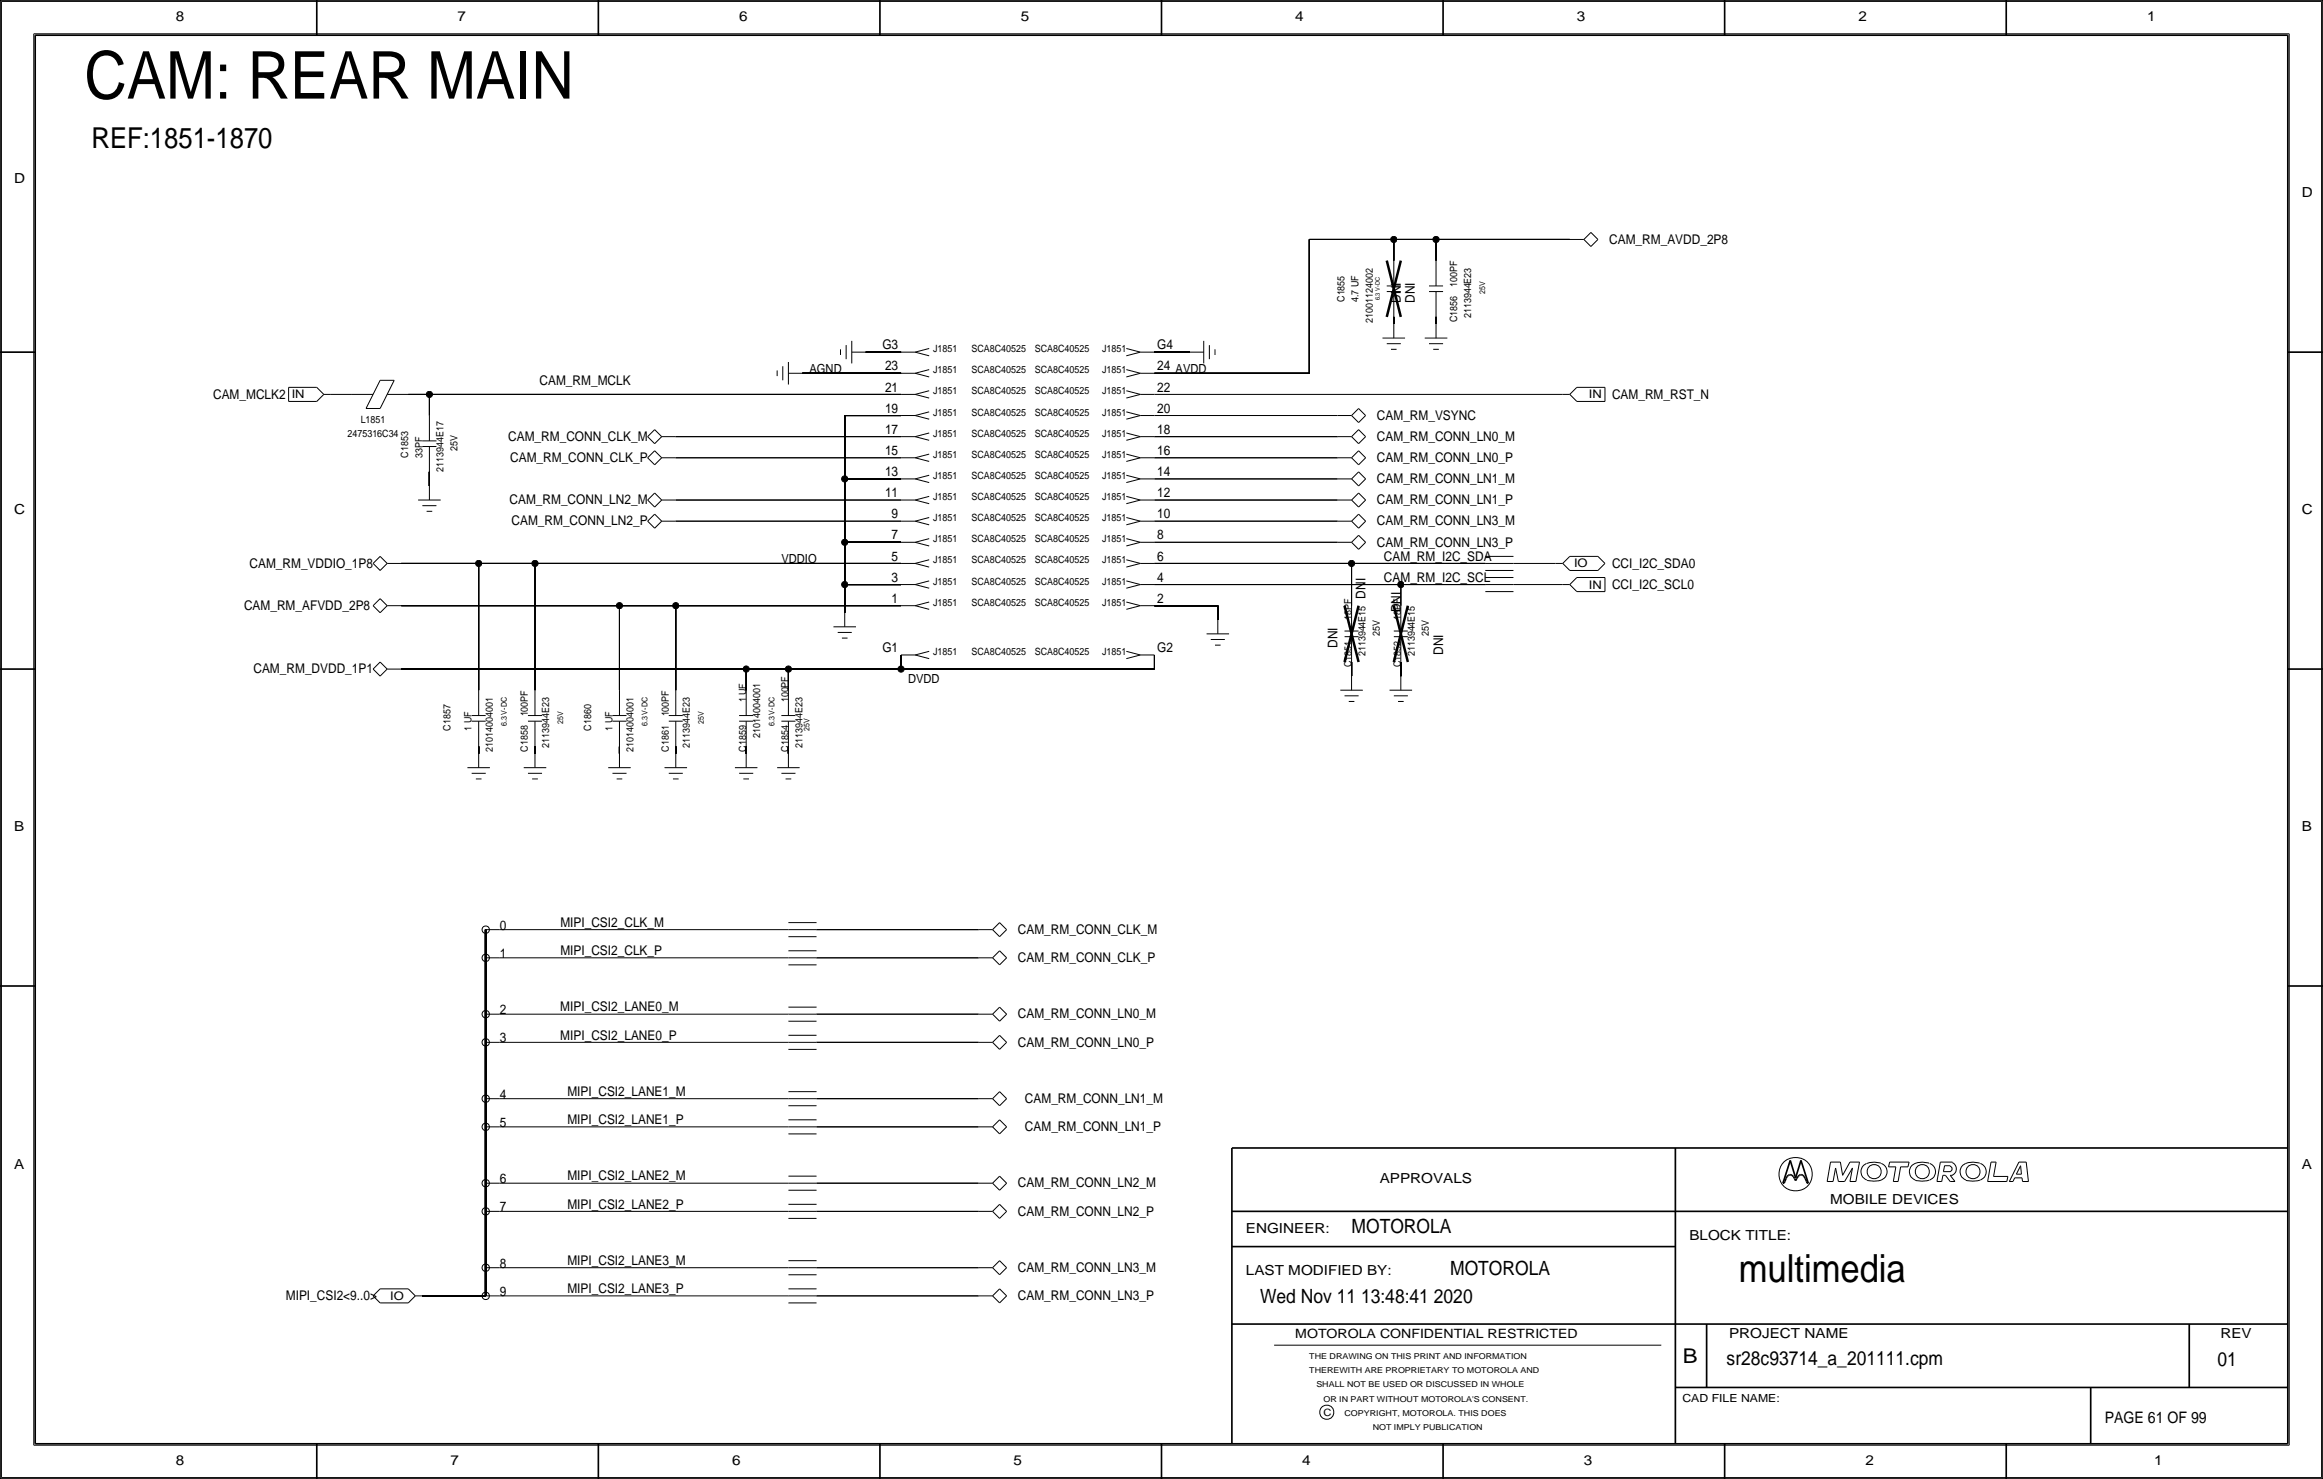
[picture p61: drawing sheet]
<svg xmlns="http://www.w3.org/2000/svg" width="419mm" height="267mm" viewBox="0 0 419 267" stroke-linecap="round" stroke-linejoin="round" font-family="sans-serif">
<defs><g id="words">
<text font-size="11.9" x="15.2" y="17.8">CAM: REAR MAIN</text>
<text font-size="7" x="313.7" y="231.1">multimedia</text>
<text font-size="5.2" x="16.5" y="26.7">REF:1851-1870</text>
<text font-size="3.7" x="303.6" y="245.7">B</text>
<g font-size="3.5">
<text x="243.8" y="222.2">MOTOROLA</text>
<text x="261.6" y="229.9">MOTOROLA</text>
<text x="227.3" y="234.9">Wed Nov 11 13:48:41 2020</text>
<text x="311.5" y="246.2">sr28c93714_a_201111.cpm</text>
<text x="400" y="246.4">01</text>
</g>
<text font-size="2.9" x="379.7" y="256.5">PAGE 61 OF 99</text>
<g font-size="2.5">
<text x="31.7" y="3.8">8</text>
<text x="82.6" y="3.8">7</text>
<text x="133.3" y="3.8">6</text>
<text x="184.1" y="3.8">5</text>
<text x="233.7" y="3.8">4</text>
<text x="284.5" y="3.8">3</text>
<text x="335.3" y="3.8">2</text>
<text x="387.3" y="3.8">1</text>
<text x="2.5" y="33">D</text>
<text x="415.3" y="35.6">D</text>
<text x="2.5" y="92.7">C</text>
<text x="415.3" y="92.7">C</text>
<text x="2.5" y="149.9">B</text>
<text x="415.3" y="149.9">B</text>
<text x="2.5" y="210.8">A</text>
<text x="248.9" y="213.4">APPROVALS</text>
<text x="415.3" y="210.8">A</text>
<text x="330.2" y="217.2">MOBILE DEVICES</text>
<text x="224.8" y="222.2">ENGINEER:</text>
<text x="304.8" y="223.5">BLOCK TITLE:</text>
<text x="224.8" y="229.9">LAST MODIFIED BY:</text>
<text x="312" y="241.2">PROJECT NAME</text>
<text x="400.6" y="241.3">REV</text>
<text x="31.7" y="264.2">8</text>
<text x="81.3" y="264.2">7</text>
<text x="132.1" y="264.2">6</text>
<text x="182.9" y="264.2">5</text>
<text x="234.9" y="264.2">4</text>
<text x="285.8" y="264.2">3</text>
<text x="336.5" y="264.2">2</text>
<text x="388.6" y="264.2">1</text>
</g>
<g font-size="2.4">
<text x="290.3" y="43.9">CAM_RM_AVDD_2P8</text>
<text x="252.7" y="54.6" transform="rotate(-90 252.7 54.6)">DNI</text>
<text x="255.3" y="54.6" transform="rotate(-90 255.3 54.6)">DNI</text>
<text x="159.2" y="63">G3</text>
<text x="208.8" y="63">G4</text>
<text x="38.4" y="71.9">CAM_MCLK2</text>
<text x="97.3" y="69.3">CAM_RM_MCLK</text>
<text x="159.7" y="70.6">21</text>
<text x="159.7" y="66.8">23</text>
<text x="208.8" y="70.6">22</text>
<text x="208.8" y="66.8">24 AVDD</text>
<text x="290.8" y="71.9">CAM_RM_RST_N</text>
<text x="159.7" y="74.4">19</text>
<text x="208.8" y="74.4">20</text>
<text x="248.4" y="75.7">CAM_RM_VSYNC</text>
<text x="91.7" y="79.5">CAM_RM_CONN_CLK_M</text>
<text x="92" y="83.3">CAM_RM_CONN_CLK_P</text>
<text x="159.7" y="82">15</text>
<text x="159.7" y="78.2">17</text>
<text x="208.8" y="78.2">18</text>
<text x="208.8" y="82">16</text>
<text x="248.4" y="79.5">CAM_RM_CONN_LN0_M</text>
<text x="248.4" y="83.3">CAM_RM_CONN_LN0_P</text>
<text x="159.7" y="89.7">11</text>
<text x="159.7" y="85.8">13</text>
<text x="208.8" y="89.7">12</text>
<text x="208.8" y="85.9">14</text>
<text x="248.4" y="87.1">CAM_RM_CONN_LN1_M</text>
<text x="91.9" y="90.9">CAM_RM_CONN_LN2_M</text>
<text x="92.3" y="94.7">CAM_RM_CONN_LN2_P</text>
<text x="160.9" y="93.5">9</text>
<text x="208.8" y="93.5">10</text>
<text x="248.4" y="90.9">CAM_RM_CONN_LN1_P</text>
<text x="248.4" y="94.7">CAM_RM_CONN_LN3_M</text>
<text x="160.9" y="101.1">5</text>
<text x="160.9" y="97.3">7</text>
<text x="208.8" y="101.1">6</text>
<text x="208.8" y="97.3">8</text>
<text x="248.4" y="98.6">CAM_RM_CONN_LN3_P</text>
<text x="249.7" y="101.1">CAM_RM_I2C_SDA</text>
<text x="45" y="102.4">CAM_RM_VDDIO_1P8</text>
<text x="160.9" y="104.9">3</text>
<text x="208.8" y="104.9">4</text>
<text x="246.4" y="108" transform="rotate(-90 246.4 108)">DNI</text>
<text x="249.7" y="104.9">CAM_RM_I2C_SCL</text>
<text x="290.8" y="106.2">CCI_I2C_SCL0</text>
<text x="290.8" y="102.4">CCI_I2C_SDA0</text>
<text x="44" y="110">CAM_RM_AFVDD_2P8</text>
<text x="160.9" y="108.7">1</text>
<text x="208.8" y="108.7">2</text>
<text x="252.7" y="110.4" transform="rotate(-90 252.7 110.4)">DNI</text>
<text x="159.2" y="117.6">G1</text>
<text x="208.8" y="117.6">G2</text>
<text x="241.3" y="116.8" transform="rotate(-90 241.3 116.8)">DNI</text>
<text x="260.3" y="118.1" transform="rotate(-90 260.3 118.1)">DNI</text>
<text x="45.7" y="121.4">CAM_RM_DVDD_1P1</text>
<text x="90.2" y="167.6">0</text>
<text x="101.1" y="167.1">MIPI_CSI2_CLK_M</text>
<text x="90.2" y="172.7">1</text>
<text x="101.1" y="172.2">MIPI_CSI2_CLK_P</text>
<text x="183.6" y="168.4">CAM_RM_CONN_CLK_M</text>
<text x="183.6" y="173.5">CAM_RM_CONN_CLK_P</text>
<text x="90.2" y="182.9">2</text>
<text x="101.1" y="182.4">MIPI_CSI2_LANE0_M</text>
<text x="183.6" y="183.6">CAM_RM_CONN_LN0_M</text>
<text x="90.2" y="188">3</text>
<text x="101.1" y="187.5">MIPI_CSI2_LANE0_P</text>
<text x="183.6" y="188.7">CAM_RM_CONN_LN0_P</text>
<text x="102.4" y="197.6">MIPI_CSI2_LANE1_M</text>
<text x="90.2" y="203.2">5</text>
<text x="90.2" y="198.1">4</text>
<text x="102.4" y="202.7">MIPI_CSI2_LANE1_P</text>
<text x="184.9" y="204">CAM_RM_CONN_LN1_P</text>
<text x="184.9" y="198.9">CAM_RM_CONN_LN1_M</text>
<text x="90.2" y="213.4">6</text>
<text x="102.4" y="212.9">MIPI_CSI2_LANE2_M</text>
<text x="183.6" y="214.1">CAM_RM_CONN_LN2_M</text>
<text x="90.2" y="218.4">7</text>
<text x="102.4" y="217.9">MIPI_CSI2_LANE2_P</text>
<text x="183.6" y="219.2">CAM_RM_CONN_LN2_P</text>
<text x="90.2" y="228.6">8</text>
<text x="90.2" y="233.7">9</text>
<text x="102.4" y="228.1">MIPI_CSI2_LANE3_M</text>
<text x="102.4" y="233.2">MIPI_CSI2_LANE3_P</text>
<text x="183.6" y="229.4">CAM_RM_CONN_LN3_M</text>
<text x="51.6" y="234.4">MIPI_CSI2&lt;9..0&gt;</text>
<text x="183.6" y="234.4">CAM_RM_CONN_LN3_P</text>
</g>
<g font-size="2.3">
<text x="146" y="67.3">AGND</text>
<text x="141" y="101.6">VDDIO</text>
<text x="163.8" y="123.2">DVDD</text>
<text x="233.7" y="241.3">MOTOROLA CONFIDENTIAL RESTRICTED</text>
</g>
<g font-size="2.1">
<text x="52.6" y="71.8">IN</text>
<text x="286.7" y="71.8">IN</text>
<text x="284" y="102.3">IO</text>
<text x="286.7" y="106.1">IN</text>
<text x="70.4" y="234.4">IO</text>
</g>
<text font-size="2" x="303.5" y="252.7">CAD FILE NAME:</text>
<g font-size="1.8">
<text x="262.9" y="51.7" transform="rotate(-90 262.9 51.7)">100PF</text>
<text x="242.6" y="54.4" transform="rotate(-90 242.6 54.4)">C1855</text>
<text x="245.1" y="54.5" transform="rotate(-90 245.1 54.5)">4.7 UF</text>
<text x="247.7" y="58.3" transform="rotate(-90 247.7 58.3)">21001124002</text>
<text x="262.9" y="58.1" transform="rotate(-90 262.9 58.1)">C1856</text>
<text x="265.4" y="57.4" transform="rotate(-90 265.4 57.4)">2113944E23</text>
<text x="168.3" y="63.5">J1851</text>
<text x="175.3" y="63.5">SCA8C40525</text>
<text x="186.7" y="63.5">SCA8C40525</text>
<text x="198.8" y="63.5">J1851</text>
<text x="168.3" y="71.1">J1851</text>
<text x="168.3" y="67.3">J1851</text>
<text x="175.3" y="67.3">SCA8C40525</text>
<text x="175.3" y="71.1">SCA8C40525</text>
<text x="186.7" y="67.3">SCA8C40525</text>
<text x="186.7" y="71.1">SCA8C40525</text>
<text x="198.8" y="71.1">J1851</text>
<text x="198.8" y="67.3">J1851</text>
<text x="65.1" y="76.2">L1851</text>
<text x="168.3" y="74.9">J1851</text>
<text x="175.3" y="74.9">SCA8C40525</text>
<text x="186.7" y="74.9">SCA8C40525</text>
<text x="198.8" y="74.9">J1851</text>
<text x="62.7" y="78.7">2475316C34</text>
<text x="73.7" y="82.6" transform="rotate(-90 73.7 82.6)">C1853</text>
<text x="76.2" y="82.6" transform="rotate(-90 76.2 82.6)">33PF</text>
<text x="82.6" y="81.3" transform="rotate(-90 82.6 81.3)">25V</text>
<text x="168.3" y="82.6">J1851</text>
<text x="168.3" y="78.7">J1851</text>
<text x="175.3" y="82.5">SCA8C40525</text>
<text x="175.3" y="78.7">SCA8C40525</text>
<text x="186.7" y="82.6">SCA8C40525</text>
<text x="186.7" y="78.7">SCA8C40525</text>
<text x="198.8" y="78.7">J1851</text>
<text x="198.8" y="82.6">J1851</text>
<text x="80" y="85.1" transform="rotate(-90 80 85.1)">2113944E17</text>
<text x="168.3" y="86.4">J1851</text>
<text x="175.3" y="86.4">SCA8C40525</text>
<text x="186.7" y="86.4">SCA8C40525</text>
<text x="198.8" y="86.4">J1851</text>
<text x="168.3" y="94">J1851</text>
<text x="168.3" y="90.2">J1851</text>
<text x="175.3" y="94">SCA8C40525</text>
<text x="175.3" y="90.2">SCA8C40525</text>
<text x="186.7" y="90.2">SCA8C40525</text>
<text x="186.7" y="94">SCA8C40525</text>
<text x="198.8" y="90.2">J1851</text>
<text x="198.8" y="94">J1851</text>
<text x="168.3" y="101.6">J1851</text>
<text x="168.3" y="97.8">J1851</text>
<text x="175.3" y="101.6">SCA8C40525</text>
<text x="175.3" y="97.8">SCA8C40525</text>
<text x="186.7" y="97.8">SCA8C40525</text>
<text x="186.7" y="101.6">SCA8C40525</text>
<text x="198.8" y="101.6">J1851</text>
<text x="198.8" y="97.8">J1851</text>
<text x="168.3" y="105.4">J1851</text>
<text x="175.3" y="105.4">SCA8C40525</text>
<text x="186.7" y="105.4">SCA8C40525</text>
<text x="198.8" y="105.4">J1851</text>
<text x="168.3" y="109.2">J1851</text>
<text x="175.3" y="109.2">SCA8C40525</text>
<text x="186.7" y="109.2">SCA8C40525</text>
<text x="198.8" y="109.2">J1851</text>
<text x="243.8" y="111.8" transform="rotate(-90 243.8 111.8)">18PF</text>
<text x="252.7" y="111.8" transform="rotate(-90 252.7 111.8)">18PF</text>
<text x="168.3" y="118.1">J1851</text>
<text x="175.3" y="118.1">SCA8C40525</text>
<text x="186.7" y="118.1">SCA8C40525</text>
<text x="198.8" y="118.1">J1851</text>
<text x="246.4" y="118.3" transform="rotate(-90 246.4 118.3)">2113944E15</text>
<text x="248.9" y="114.6" transform="rotate(-90 248.9 114.6)">25V</text>
<text x="255.3" y="118.3" transform="rotate(-90 255.3 118.3)">2113944E15</text>
<text x="257.8" y="114.6" transform="rotate(-90 257.8 114.6)">25V</text>
<text x="243.8" y="120.3" transform="rotate(-90 243.8 120.3)">C1851</text>
<text x="252.7" y="120.3" transform="rotate(-90 252.7 120.3)">C1852</text>
<text x="81.3" y="131.7" transform="rotate(-90 81.3 131.7)">C1857</text>
<text x="85.1" y="131.8" transform="rotate(-90 85.1 131.8)">1 UF</text>
<text x="95.2" y="129.2" transform="rotate(-90 95.2 129.2)">100PF</text>
<text x="106.7" y="131.7" transform="rotate(-90 106.7 131.7)">C1860</text>
<text x="110.5" y="131.8" transform="rotate(-90 110.5 131.8)">1 UF</text>
<text x="120.7" y="129.2" transform="rotate(-90 120.7 129.2)">100PF</text>
<text x="134.6" y="126.7" transform="rotate(-90 134.6 126.7)">1 UF</text>
<text x="142.2" y="126.7" transform="rotate(-90 142.2 126.7)">100PF</text>
<text x="88.9" y="135.6" transform="rotate(-90 88.9 135.6)">21014004001</text>
<text x="95.3" y="135.6" transform="rotate(-90 95.3 135.6)">C1858</text>
<text x="99.1" y="134.9" transform="rotate(-90 99.1 134.9)">2113944E23</text>
<text x="114.3" y="135.6" transform="rotate(-90 114.3 135.6)">21014004001</text>
<text x="120.6" y="135.6" transform="rotate(-90 120.6 135.6)">C1861</text>
<text x="124.5" y="134.9" transform="rotate(-90 124.5 134.9)">2113944E23</text>
<text x="134.6" y="135.6" transform="rotate(-90 134.6 135.6)">C1859</text>
<text x="137.2" y="133" transform="rotate(-90 137.2 133)">21014004001</text>
<text x="142.2" y="135.6" transform="rotate(-90 142.2 135.6)">C1854</text>
<text x="144.8" y="134.9" transform="rotate(-90 144.8 134.9)">2113944E23</text>
<text x="238.8" y="255.3">C</text>
</g>
<g font-size="1.5">
<text x="236.2" y="245.1">THE DRAWING ON THIS PRINT AND INFORMATION</text>
<text x="236.2" y="247.6">THEREWITH ARE PROPRIETARY TO MOTOROLA AND</text>
<text x="237.5" y="250.2">SHALL NOT BE USED OR DISCUSSED IN WHOLE</text>
<text x="238.8" y="252.7">OR IN PART WITHOUT MOTOROLA'S CONSENT.</text>
<text x="242.6" y="255.3">COPYRIGHT, MOTOROLA. THIS DOES</text>
<text x="247.6" y="257.8">NOT IMPLY PUBLICATION</text>
</g>
<g font-size="1.4">
<text x="268" y="53.1" transform="rotate(-90 268 53.1)">25V</text>
<text x="91.4" y="131" transform="rotate(-90 91.4 131)">6.3 V-DC</text>
<text x="101.6" y="130.5" transform="rotate(-90 101.6 130.5)">25V</text>
<text x="116.8" y="131" transform="rotate(-90 116.8 131)">6.3 V-DC</text>
<text x="127" y="130.5" transform="rotate(-90 127 130.5)">25V</text>
<text x="139.7" y="131" transform="rotate(-90 139.7 131)">6.3 V-DC</text>
<text x="146" y="131.8" transform="rotate(-90 146 131.8)">25V</text>
</g>
<text font-size="1.1" x="248.9" y="54.1" transform="rotate(-90 248.9 54.1)">6.3 V-DC</text>
</g></defs>
<!-- layer: Nets -->
<g fill="none" stroke="#000" stroke-width=".18">
<path d="M236.2 43.2v24.1zM236.2 43.2h15.3zM251.5 57.2v1.2zM251.5 43.2v3.8zM251.5 43.2h7.6zM259.1 57.2v1.2zM259.1 43.2v3.8zM259.1 43.2h24.1zM59.7 71.1h3.8zM73.7 71.1h3.8zM77.5 71.1v3.8zM77.5 71.1h85.1z"/>
<path d="M121.9 78.7h40.7zM144.8 67.3h17.8zM152.4 74.9h10.2zM152.4 74.9v11.5zM156.2 63.5h6.4zM208.3 63.5h6.3zM208.3 71.1h73.6zM208.3 74.9h33zM208.3 67.3h27.9zM208.3 78.7h33zM77.5 85.1v2.5zM121.9 82.6h40.7z"/>
<path d="M121.9 94h40.7zM121.9 90.2h40.7zM152.4 97.8v7.6zM152.4 97.8h10.2zM152.4 86.4v11.4zM152.4 86.4h10.2zM208.3 94h33zM208.3 82.6h33zM208.3 97.8h33zM208.3 86.4h33zM208.3 90.2h33zM72.4 109.2h39.4z"/>
<path d="M72.4 101.6h14zM86.4 101.6v22.9zM86.4 101.6h10.1zM96.5 101.6v22.9zM96.5 101.6h66.1zM111.8 109.2v15.3zM111.8 109.2h10.1zM121.9 109.2v15.3zM121.9 109.2h40.7zM152.4 105.4v5.1zM152.4 105.4h10.2zM162.6 118.1v2.5z"/>
<path d="M208.3 109.2h11.4zM208.3 118.1v2.6zM208.3 105.4h44.4zM208.3 101.6h35.5zM219.7 109.2v2.6zM243.8 119.4v2.5zM243.8 101.6v7.6zM243.8 101.6h24.2zM252.7 119.4v2.5zM252.7 105.4v3.8zM252.7 105.4h15.3zM273 101.6h7.7z"/>
<path d="M273 105.4h8.9zM72.4 120.7h62.2zM86.4 134.6v1.3zM96.5 134.6v1.3zM111.8 134.6v1.3zM121.9 134.6v1.3zM134.6 134.6v1.3zM134.6 120.7v3.8zM134.6 120.7h7.6zM142.2 134.6v1.3zM142.2 120.7v3.8zM142.2 120.7h20.4z"/>
<path d="M162.6 120.7h45.7zM90.2 172.7h52zM90.2 167.6h52zM147.3 172.7h29.2zM147.3 167.6h29.2zM90.2 182.9h52zM90.2 188h52zM90.2 198.1h52zM147.3 182.9h29.2zM147.3 198.1h29.2zM147.3 188h29.2zM90.2 213.4h52z"/>
<path d="M90.2 218.4h52zM90.2 203.2h52zM147.3 213.4h29.2zM147.3 218.4h29.2zM147.3 203.2h29.2zM90.2 228.6h52zM90.2 233.7h52zM147.3 228.6h29.2zM147.3 233.7h29.2z"/>
</g>
<path d="M87.6 172.7v10.2zM87.6 167.6v5.1zM87.6 198.1v5.1zM87.6 188v10.1zM87.6 182.9v5.1zM87.6 218.4v10.2zM87.6 213.4v5zM87.6 203.2v10.2zM76.2 233.7h11.4zM87.6 228.6v5.1z" fill="none" stroke="#000" stroke-width=".3"/>
<g fill="#000" stroke="#000" stroke-width=".18">
<circle cx="251.5" cy="43.2" r=".56"/>
<circle cx="259.1" cy="43.2" r=".56"/>
<circle cx="77.5" cy="71.1" r=".56"/>
<circle cx="152.4" cy="97.8" r=".56"/>
<circle cx="152.4" cy="86.4" r=".56"/>
<circle cx="86.4" cy="101.6" r=".56"/>
<circle cx="96.5" cy="101.6" r=".56"/>
<circle cx="111.8" cy="109.2" r=".56"/>
<circle cx="121.9" cy="109.2" r=".56"/>
<circle cx="152.4" cy="105.4" r=".56"/>
<circle cx="243.8" cy="101.6" r=".56"/>
<circle cx="252.7" cy="105.4" r=".56"/>
<circle cx="134.6" cy="120.6" r=".56"/>
<circle cx="142.2" cy="120.6" r=".56"/>
<circle cx="162.6" cy="120.6" r=".56"/>
</g>
<!-- layer: Components -->
<g fill="none" stroke="#000" stroke-width=".18">
<path d="M250.2 52.6h2.5zM250.2 51.6h2.5zM251.5 52.6v4.6zM251.5 47v4.6zM251.5 58.4v2.6zM257.8 51.6h2.5zM257.8 52.6h2.5zM259.1 52.6v4.6zM259.1 47v4.6zM259.1 58.4v2.6zM283.2 43.2h2.5zM285.8 43.2l1.2-1.3z"/>
<path d="M285.8 43.2l1.2 1.2zM287 44.5l1.3-1.3zM287 41.9l1.3 1.3zM52.1 69.8h5zM52.1 69.9v2.5zM52.1 72.4h5zM57.1 69.8l1.3 1.3zM58.4 71.1l-1.2 1.3zM58.4 71.1h1.3zM63.5 71.1h3.8zM66 73.7h2.6zM68.6 68.6l-2.6 5.1z"/>
<path d="M68.6 68.6h2.5zM69.9 71.1h3.8zM71.1 68.6l-2.5 5.1zM76.2 79.5h2.5zM77.5 74.9v4.6zM116.8 78.7l1.3-1.2zM116.8 78.7l1.3 1.3zM118.1 77.5l1.3 1.2zM119.4 78.7l-1.3 1.3zM119.4 78.7h2.5zM140.2 66.8v1zM141.2 66v2.6z"/>
<path d="M142.2 67.3h2.6zM142.2 65.3v4zM151.6 63v1zM152.7 62.2v2.6zM153.7 63.5h2.5zM153.7 61.5v4zM162.6 78.7h2.5zM162.6 71.1h2.5zM162.6 67.3h2.5zM162.6 74.9h2.5zM162.6 63.5h2.5zM165.1 78.7l2.5-.6z"/>
<path d="M165.1 78.7l2.5 .7zM165.1 71.1l2.5-.6zM165.1 71.1l2.5 .7zM165.1 67.3l2.5-.6zM165.1 67.3l2.5 .7zM165.1 74.9l2.5-.6zM165.1 74.9l2.5 .7zM165.1 63.5l2.5-.7zM165.1 63.5l2.5 .7zM203.2 71.8l2.5-.7zM203.2 70.5l2.5 .6zM203.2 68l2.5-.7z"/>
<path d="M203.2 66.7l2.5 .6zM203.2 75.6l2.5-.7zM203.2 74.3l2.5 .6zM203.2 79.4l2.5-.7zM203.2 78.1l2.5 .6zM203.2 64.2l2.5-.7zM203.2 62.8l2.5 .7zM205.7 71.1h2.6zM205.7 67.3h2.6zM205.7 74.9h2.6zM205.7 78.7h2.6zM205.7 63.5h2.6z"/>
<path d="M214.6 63.5h2.6zM217.2 61.5v4zM218.2 62.2v2.6zM219.2 63v1zM241.3 78.7h2.5zM241.3 74.9h2.5zM243.8 78.7l1.3 1.3zM243.8 78.7l1.3-1.2zM243.8 74.9l1.3 1.3zM243.8 74.9l1.3-1.2zM245.1 77.5l1.3 1.2zM245.1 73.7l1.3 1.2z"/>
<path d="M246.4 78.7l-1.3 1.3zM246.4 74.9l-1.3 1.3zM249.4 61h4.1zM250.2 62h2.5zM251 63h1zM257 61h4.1zM257.8 62h2.5zM258.6 63h1zM281.9 71.1h1.3zM283.2 71.1l1.3 1.3zM284.5 69.8l-1.3 1.3zM284.5 69.8h5.1z"/>
<path d="M284.5 72.4h5.1zM289.6 69.9v2.5zM75.4 90.2h4.1zM76.2 80.5h2.5zM76.2 91.2h2.5zM77 92.2h1zM77.5 80.5v4.6zM77.5 87.6v2.6zM116.8 82.6l1.3-1.3zM116.8 90.2l1.3-1.3zM116.8 94l1.3-1.3zM116.8 82.6l1.3 1.2z"/>
<path d="M116.8 90.2l1.3 1.2zM116.8 94l1.3 1.2zM118.1 81.3l1.3 1.3zM118.1 88.9l1.3 1.3zM118.1 92.7l1.3 1.3zM119.4 82.6l-1.3 1.2zM119.4 90.2l-1.3 1.2zM119.4 94l-1.3 1.2zM119.4 82.6h2.5zM119.4 90.2h2.5zM119.4 94h2.5zM162.6 82.6h2.5z"/>
<path d="M162.6 86.4h2.5zM162.6 90.2h2.5zM162.6 94h2.5zM162.6 97.8h2.5zM165.1 82.6l2.5-.7zM165.1 82.6l2.5 .6zM165.1 86.4l2.5-.7zM165.1 86.4l2.5 .6zM165.1 90.2l2.5-.7zM165.1 90.2l2.5 .6zM165.1 94l2.5-.7zM165.1 94l2.5 .6z"/>
<path d="M165.1 97.8l2.5-.7zM165.1 97.8l2.5 .6zM203.2 83.2l2.5-.6zM203.2 81.9l2.5 .7zM203.2 90.8l2.5-.6zM203.2 89.5l2.5 .7zM203.2 87l2.5-.6zM203.2 85.7l2.5 .7zM203.2 98.4l2.5-.6zM203.2 97.1l2.5 .7zM203.2 94.6l2.5-.6zM203.2 93.3l2.5 .7z"/>
<path d="M205.7 82.6h2.6zM205.7 90.2h2.6zM205.7 86.4h2.6zM205.7 97.8h2.6zM205.7 94h2.6zM241.3 82.6h2.5zM241.3 90.2h2.5zM241.3 86.4h2.5zM241.3 94h2.5zM241.3 97.8h2.5zM243.8 82.6l1.3 1.2zM243.8 82.6l1.3-1.3z"/>
<path d="M243.8 90.2l1.3 1.2zM243.8 90.2l1.3-1.3zM243.8 86.4l1.3 1.2zM243.8 86.4l1.3-1.3zM243.8 94l1.3 1.2zM243.8 94l1.3-1.3zM243.8 97.8l1.3 1.3zM245.1 96.5l-1.3 1.3zM245.1 81.3l1.3 1.2zM245.1 88.9l1.3 1.3zM245.1 85.1l1.3 1.3zM245.1 92.7l1.3 1.3z"/>
<path d="M245.1 96.5l1.3 1.3zM246.4 82.6l-1.3 1.2zM246.4 90.2l-1.3 1.2zM246.4 86.4l-1.3 1.2zM246.4 94l-1.3 1.2zM246.4 97.8l-1.3 1.3zM67.3 101.6l1.3-1.3zM67.3 109.2l1.3-1.2zM67.3 101.6l1.3 1.3zM67.3 109.2l1.3 1.3zM68.6 119.4l1.2 1.3zM68.6 100.3l1.2 1.3z"/>
<path d="M68.6 108l1.2 1.2zM69.8 101.6l-1.2 1.3zM69.8 109.2l-1.2 1.3zM69.9 101.6h2.5zM69.9 109.2h2.5zM150.4 113h4zM151.1 114h2.6zM151.9 115.1h1zM152.4 110.5v2.5zM162.6 101.6h2.5zM162.6 109.2h2.5zM162.6 105.4h2.5z"/>
<path d="M162.6 118.1h2.5zM165.1 101.6l2.5-.7zM165.1 101.6l2.5 .7zM165.1 109.2l2.5-.6zM165.1 109.2l2.5 .7zM165.1 105.4l2.5-.6zM165.1 105.4l2.5 .7zM165.1 118.1l2.5-.6zM165.1 118.1l2.5 .7zM203.2 102.3l2.5-.7zM203.2 100.9l2.5 .7zM203.2 106.1l2.5-.7z"/>
<path d="M203.2 104.8l2.5 .6zM203.2 109.9l2.5-.7zM203.2 108.6l2.5 .6zM203.2 118.8l2.5-.7zM203.2 117.5l2.5 .6zM205.7 101.6h2.6zM205.7 105.4h2.6zM205.7 109.2h2.6zM205.7 118.1h2.6zM217.7 114.3h4zM218.4 115.3h2.6zM219.2 116.3h1z"/>
<path d="M219.7 111.8v2.5zM242.6 113.8h2.5zM242.6 114.8h2.5zM243.8 114.8v4.6zM243.8 109.2v4.6zM251.5 113.8h2.5zM251.5 114.8h2.5zM252.7 114.8v4.6zM252.7 109.2v4.6zM268 101.6h5zM268 100.3h5zM268 102.9h5z"/>
<path d="M268 105.4h5zM268 104.1h5zM268 106.7h5zM280.7 101.6h1.2zM281.9 101.6l1.3 1.3zM281.9 105.4h1.3zM283.2 102.9h5.1zM283.2 100.3h5.1zM283.2 100.3l-1.3 1.3zM283.2 105.4l1.3 1.3zM284.5 104.1l-1.3 1.3zM284.5 104.1h5.1z"/>
<path d="M284.5 106.7h5.1zM288.3 100.3l1.3 1.3zM288.3 102.9l1.3-1.3zM289.6 104.1v2.6zM67.3 120.7l1.3-1.3zM67.3 120.7l1.3 1.2zM69.8 120.7l-1.2 1.2zM69.9 120.7h2.5zM84.3 138.4h4.1zM85.1 129h2.5zM85.1 130h2.5zM85.1 139.4h2.5z"/>
<path d="M86.4 130v4.6zM86.4 124.5v4.5zM86.4 135.9v2.5zM94.5 138.4h4.1zM95.2 129h2.6zM95.3 139.4h2.5zM95.3 130h2.5zM96.5 135.9v2.5zM96.5 130v4.6zM96.5 124.5v4.5zM109.7 138.4h4.1zM110.5 129h2.5z"/>
<path d="M110.5 139.4h2.5zM110.5 130h2.5zM111.8 135.9v2.5zM111.8 130v4.6zM111.8 124.5v4.5zM119.9 138.4h4.1zM120.6 129h2.6zM120.7 139.4h2.5zM120.7 130h2.5zM121.9 135.9v2.5zM121.9 130v4.6zM121.9 124.5v4.5z"/>
<path d="M132.6 138.4h4.1zM133.3 129h2.6zM133.4 130h2.5zM133.4 139.4h2.5zM134.6 130v4.6zM134.6 124.5v4.5zM134.6 135.9v2.5zM140.2 138.4h4.1zM141 129h2.5zM141 130h2.5zM141 139.4h2.5zM142.2 130v4.6z"/>
<path d="M142.2 124.5v4.5zM142.2 135.9v2.5zM241.8 124.5h4.1zM242.6 125.5h2.5zM243.3 126.5h1zM243.8 121.9v2.6zM250.7 124.5h4.1zM251.5 125.5h2.5zM252.2 126.5h1zM252.7 121.9v2.6zM85.9 140.5h1zM96 140.5h1z"/>
<path d="M111.3 140.5h1zM121.4 140.5h1zM134.1 140.5h1zM141.7 140.5h1zM87.6 167.6h2.6zM87.6 172.7h2.6zM142.2 172.7h5.1zM142.2 171.4h5.1zM142.2 174h5.1zM142.2 167.6h5.1zM142.2 166.4h5.1zM142.2 168.9h5.1z"/>
<path d="M176.5 167.6h2.6zM176.5 172.7h2.6zM179.1 167.6l1.2 1.3zM179.1 167.6l1.2-1.2zM179.1 172.7l1.2 1.3zM179.1 172.7l1.2-1.2zM180.3 166.4l1.3 1.2zM180.3 171.4l1.3 1.3zM181.6 167.6l-1.3 1.3zM181.6 172.7l-1.3 1.3zM87.6 182.9h2.6zM87.6 188h2.6z"/>
<path d="M87.6 198.1h2.6zM142.2 188h5.1zM142.2 186.7h5.1zM142.2 189.2h5.1zM142.2 182.9h5.1zM142.2 181.6h5.1zM142.2 184.1h5.1zM142.2 198.1h5.1zM142.2 196.8h5.1zM142.2 199.4h5.1zM176.5 182.9h2.6zM176.5 188h2.6z"/>
<path d="M176.5 198.1h2.6zM179.1 182.9l1.2 1.2zM179.1 182.9l1.2-1.3zM179.1 188l1.2 1.2zM179.1 188l1.2-1.3zM179.1 198.1l1.2 1.3zM179.1 198.1l1.2-1.2zM180.3 181.6l1.3 1.3zM180.3 186.7l1.3 1.3zM180.3 196.8l1.3 1.3zM181.6 182.9l-1.3 1.2zM181.6 188l-1.3 1.2z"/>
<path d="M181.6 198.1l-1.3 1.3zM87.6 203.2h2.6zM87.6 213.4h2.6zM87.6 218.4h2.6zM142.2 213.4h5.1zM142.2 212.1h5.1zM142.2 214.6h5.1zM142.2 203.2h5.1zM142.2 201.9h5.1zM142.2 204.5h5.1zM142.2 218.4h5.1zM142.2 217.2h5.1z"/>
<path d="M142.2 219.7h5.1zM176.5 203.2h2.6zM176.5 213.4h2.6zM176.5 218.4h2.6zM179.1 203.2l1.2 1.3zM179.1 203.2l1.2-1.3zM179.1 213.4l1.2 1.2zM179.1 213.4l1.2-1.3zM179.1 218.4l1.2 1.3zM179.1 218.4l1.2-1.2zM180.3 201.9l1.3 1.3zM180.3 212.1l1.3 1.3z"/>
<path d="M180.3 217.2l1.3 1.2zM181.6 203.2l-1.3 1.3zM181.6 213.4l-1.3 1.2zM181.6 218.4l-1.3 1.3zM67.3 233.7l1.3 1.2zM67.3 233.7l1.3-1.3zM68.6 234.9h5.1zM68.6 232.4h5.1zM73.7 232.4l1.2 1.3zM74.9 233.7h1.3zM74.9 233.7l-1.2 1.2zM87.6 228.6h2.6z"/>
<path d="M87.6 233.7h2.6zM142.2 233.7h5.1zM142.2 232.4h5.1zM142.2 234.9h5.1zM142.2 228.6h5.1zM142.2 227.3h5.1zM142.2 229.9h5.1zM176.5 228.6h2.6zM176.5 233.7h2.6zM179.1 228.6l1.2 1.3zM179.1 228.6l1.2-1.3zM179.1 233.7l1.2 1.2z"/>
<path d="M179.1 233.7l1.2-1.3zM180.3 227.3l1.3 1.3zM180.3 232.4l1.3 1.3zM181.6 228.6l-1.3 1.3zM181.6 233.7l-1.3 1.2z"/>
<circle cx="87.6" cy="167.6" r=".66"/>
<circle cx="87.6" cy="172.7" r=".66"/>
<circle cx="87.6" cy="198.1" r=".66"/>
<circle cx="87.6" cy="188" r=".66"/>
<circle cx="87.6" cy="182.9" r=".66"/>
<circle cx="87.6" cy="218.4" r=".66"/>
<circle cx="87.6" cy="203.2" r=".66"/>
<circle cx="87.6" cy="213.4" r=".66"/>
<circle cx="87.6" cy="233.7" r=".66"/>
<circle cx="87.6" cy="228.6" r=".66"/>
</g>
<path d="M250.2 47l2.5 10.1zM252.7 47l-2.5 10.2zM242.6 109.2l2.5 10.2zM245.1 109.2l-2.5 10.2zM251.5 109.2l2.5 10.2zM254 109.2l-2.5 10.2z" fill="none" stroke="#000" stroke-width=".45"/>
<!-- layer: Page Border and Title Block -->
<g fill="none" stroke="#000" stroke-width=".3">
<path d="M0 0h419.1zM0 0v266.7zM6.3 6.4h406.4zM6.3 6.4v254zM57.1 0v6.3zM107.9 0v6.3zM158.7 0v6.3zM209.5 0v6.4zM260.3 0v6.3zM311.1 0v6.3zM361.9 0v6.3zM412.7 6.4v254z"/>
<path d="M419.1 0v266.7zM0 63.5h6.3zM412.7 63.5h6.4zM0 120.7h6.3zM412.7 120.7h6.4zM0 177.8h6.3zM412.7 177.8h6.4zM222.2 207v53.3zM222.2 207h190.5zM222.2 218.4h190.5zM302.3 207v53.3zM321.7 213.4h.2z"/>
<path d="M322 213.1l-.1 .3zM322.2 212.5l-.2 .6zM322.4 212.1l-.2 .4zM322.6 211.9l.3-.1zM322.6 211.9l-.2 .2zM322.9 211.8h.2zM323 209.2l-1.3 4.2zM323 209.2l1 3.2zM323.1 211.8l.2 .1zM323.3 211.9l.2 .2zM323.5 212.1l.2 .4zM323.7 212.5l.3 .4z"/>
<path d="M324.2 212.5l-.2 .4zM324.4 212.1l-.2 .4zM324.6 211.9l.2-.1zM324.6 211.9l-.2 .2zM324.8 211.8h.3zM324.9 209.2l1.3 4.2zM324.9 209.2l-.9 3.2zM325.1 211.8l.2 .1zM325.3 211.9l.2 .2zM325.5 212.1l.2 .4zM325.7 212.5l.2 .6zM325.9 213.1l.1 .3z"/>
<path d="M326 213.4h.2zM222.2 238.8h190.5zM222.2 224.8h80.1zM307.9 238.8v11.4zM395 238.8v11.4zM302.3 250.2h110.4zM377.2 250.2v10.1zM0 266.7h419.1zM6.3 260.3h406.4zM57.1 260.3v6.4zM107.9 260.3v6.4zM158.7 260.3v6.4z"/>
<path d="M209.5 260.3v6.4zM260.3 260.3v6.4zM311.1 260.3v6.4zM361.9 260.3v6.4z"/>
</g>
<g fill="none" stroke="#000" stroke-width=".18">
<path d="M.3 .3h418.5zM.3 .3v266.1zM6.1 6.1v254.5zM6.1 6.1h406.9zM413 6.1v254.5zM418.8 .3v266.1zM329.6 213.1h1.1zM330.3 209.6h1.7zM330.3 209.5l-.7 3.6zM331.2 210.6l-.5 2.5zM331.2 210.6l.5 2.5zM331.7 213.1h1.1z"/>
<path d="M332 209.5l.4 2.4zM333.8 209.6l-1.4 2.3zM333.8 213.1h1zM333.8 209.6h1.7zM334.2 210.6l-.4 2.5zM334.2 210.6l-1.4 2.5zM335.5 209.6l-.7 3.5zM336.8 209.8a1.6 1.6 0 0 0-1.1 1.5 1.6 1.6 0 0 0 1.1 1.5M339.3 209.8l-.1-.1a4 4 0 0 0-2.4 .1M339.4 209.8a1.59 1.59 0 0 1 1.1 1.5 1.59 1.59 0 0 1-1.1 1.5 5.1 5.1 0 0 1-2.5 .1M340.7 210.4h1.3zM340.9 209.6h3.5z"/>
<path d="M340.9 209.5l-.2 .9zM341.6 213.1h.8zM342 210.4l-.4 2.7zM342.9 210.4l-.5 2.7zM342.9 210.4h1.3zM344.4 209.5l-.2 .9zM348 209.8a3.1 3.1 0 0 0-3.3 .6 1.62 1.62 0 0 0 .8 2.4M348.1 212.8a5.1 5.1 0 0 1-2.6 .1M348.1 209.8a1.59 1.59 0 0 1 1.1 1.5 1.59 1.59 0 0 1-1.1 1.5M349.5 213.1h.8zM350.1 209.6h2.1zM350.1 209.5l-.6 3.6z"/>
<path d="M350.5 211.9l-.2 1.2zM350.5 211.9h.5zM350.6 211.3h1.2zM350.8 210.2l-.2 1.1zM350.8 210.2h1zM351 211.9l.8 1.2zM351.8 210.3a.5 .5 0 0 1 .4 .5 .5 .5 0 0 1-.4 .5M351.8 213.1h.9zM351.8 211.9l.9 1.2zM351.8 211.9h.4zM352.2 209.7a1.24 1.24 0 0 1 .8 1.1 1.24 1.24 0 0 1-.8 1.1M357.2 209.8a3.1 3.1 0 0 0-3.3 .6 1.62 1.62 0 0 0 .8 2.4"/>
<path d="M357.2 212.8a5.1 5.1 0 0 1-2.5 .1M357.3 209.8a1.59 1.59 0 0 1 1 1.5 1.59 1.59 0 0 1-1 1.5M358.6 213.1h3.5zM359.2 209.6l-.6 3.5zM359.2 209.6h.9zM359.7 212.1h2.6zM360.1 209.6l-.4 2.5zM362.3 212.1l-.2 1zM362.5 213.1h.7zM363.5 212.4l-.3 .7zM363.5 212.4h1.3zM363.8 211.7h.9z"/>
<path d="M364.2 209.6l-1.7 3.5zM364.2 209.6h1.4zM364.5 210.2l-.7 1.5zM364.5 210.2l.2 1.5zM364.8 212.4l.1 .7zM364.9 213.1h1.1zM365.6 209.6l.4 3.5zM229.9 242.6h69.8zM.3 266.4h418.5zM6.1 260.6h406.9z"/>
<circle cx="324" cy="211.8" r="3"/>
<circle cx="338.1" cy="211.3" r="1.28"/>
<circle cx="346.8" cy="211.3" r="1.28"/>
<circle cx="356" cy="211.3" r="1.28"/>
<circle cx="239.4" cy="254.7" r="1.28"/>
</g>
<use href="#words"/>
</svg>
